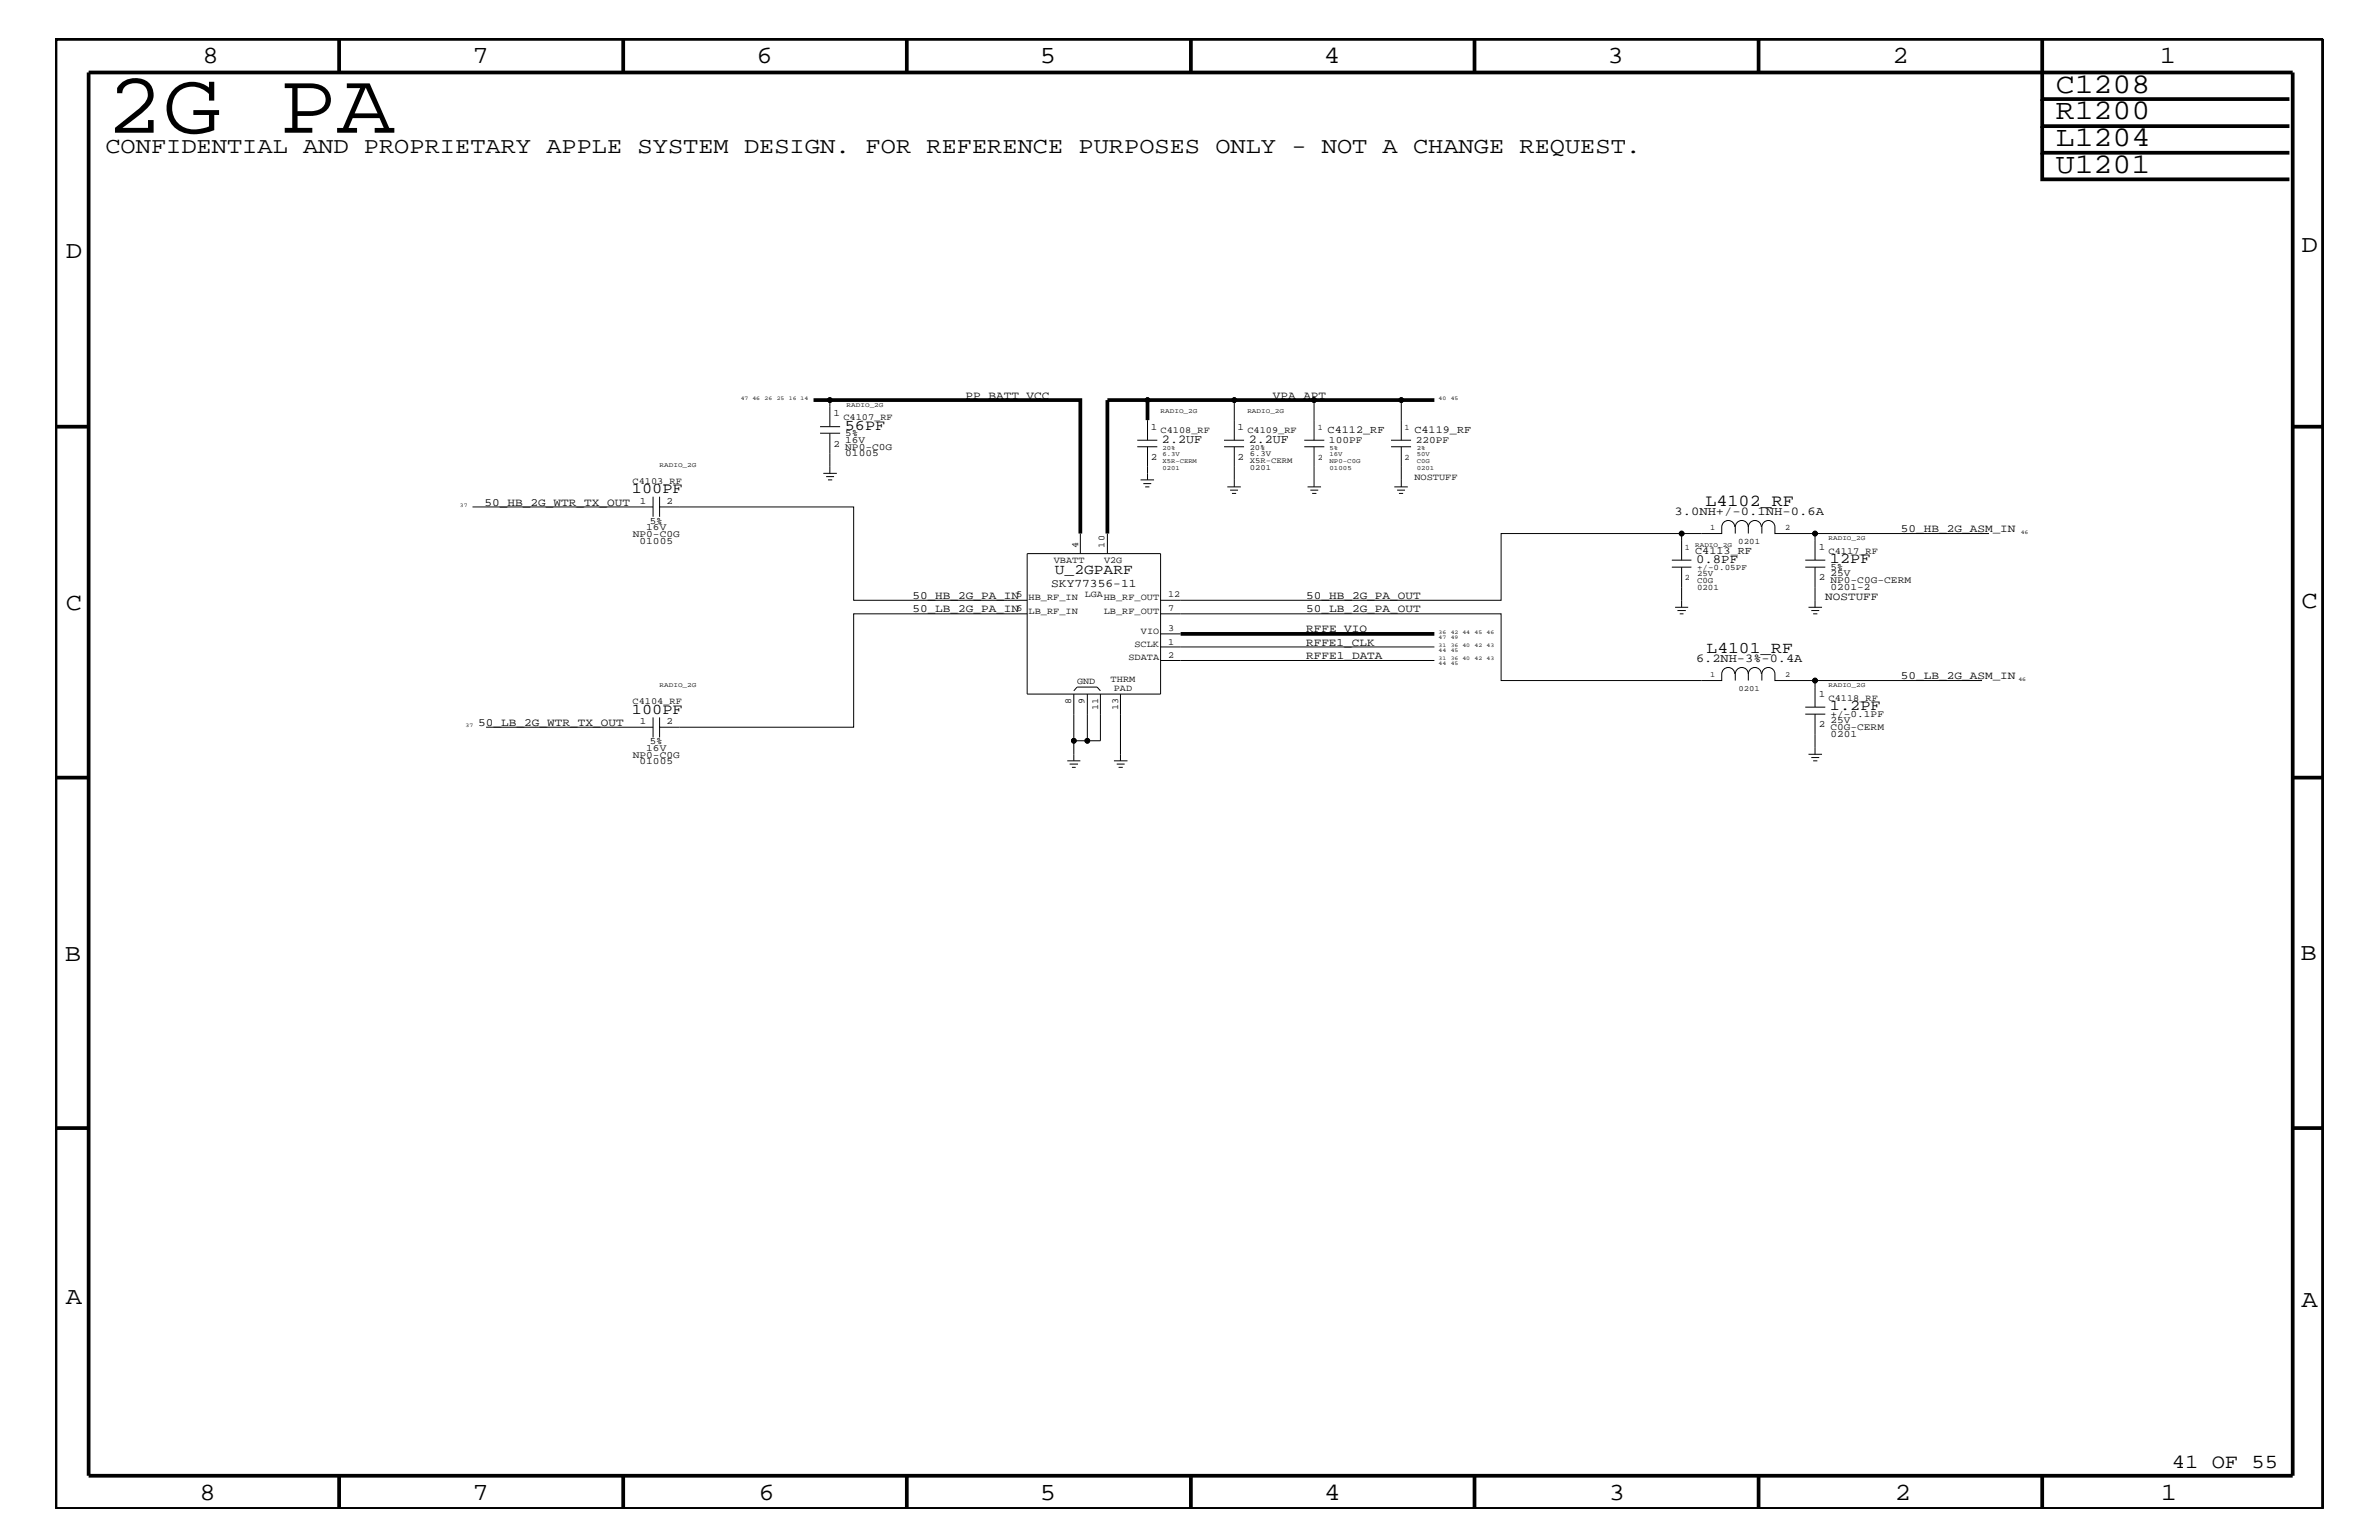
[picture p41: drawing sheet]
<svg xmlns="http://www.w3.org/2000/svg" width="432mm" height="279mm" viewBox="0 0 432 279" stroke-linecap="round" stroke-linejoin="round" font-family="sans-serif">
<defs><g id="words">
<text font-size="15.9" x="19.1" y="24.1">2G PA</text>
<g font-size="5.2">
<text x="373.1" y="16.8">C1208</text>
<text x="373.1" y="21.6">R1200</text>
<text x="373.1" y="26.5">L1204</text>
<text x="373.1" y="31.4">U1201</text>
</g>
<g font-size="4.5">
<text x="36.7" y="11.5">8</text>
<text x="85.8" y="11.5">7</text>
<text x="137.3" y="11.5">6</text>
<text x="188.7" y="11.5">5</text>
<text x="240.3" y="11.5">4</text>
<text x="291.8" y="11.5">3</text>
<text x="343.5" y="11.5">2</text>
<text x="392" y="11.5">1</text>
<text x="11.9" y="46.8">D</text>
<text x="417.7" y="45.7">D</text>
<text x="11.9" y="110.6">C</text>
<text x="417.7" y="110.3">C</text>
<text x="11.8" y="174.3">B</text>
<text x="417.6" y="174.2">B</text>
<text x="11.9" y="236.7">A</text>
<text x="417.7" y="237.1">A</text>
<text x="36.2" y="272.1">8</text>
<text x="85.8" y="272.1">7</text>
<text x="137.7" y="272.1">6</text>
<text x="188.7" y="272.1">5</text>
<text x="240.4" y="272.1">4</text>
<text x="292" y="272.1">3</text>
<text x="343.9" y="272.1">2</text>
<text x="392.2" y="272.1">1</text>
</g>
<text font-size="4.1" x="19.1" y="27.7">CONFIDENTIAL AND PROPRIETARY APPLE SYSTEM DESIGN. FOR REFERENCE PURPOSES ONLY - NOT A CHANGE REQUEST.</text>
<text font-size="3.6" x="394.2" y="266.4">41 OF 55</text>
<g font-size="3">
<text x="309.5" y="91.8">L4102_RF</text>
<text x="309.8" y="118.5">L4101_RF</text>
</g>
<g font-size="2.7">
<text x="153.3" y="78">56PF</text>
<text x="114.7" y="89.5">100PF</text>
<text x="332.1" y="102.2">12PF</text>
<text x="114.7" y="129.6">100PF</text>
<text x="332.1" y="128.9">1.2PF</text>
</g>
<text font-size="2.6" x="191.5" y="104.1">U_2GPARF</text>
<text font-size="2.3" x="307.8" y="102.2">0.8PF</text>
<g font-size="2.2">
<text x="210.9" y="80.5">2.2UF</text>
<text x="226.7" y="80.5">2.2UF</text>
<text x="303.9" y="93.5">3.0NH+/-0.1NH-0.6A</text>
<text x="307.8" y="120.2">6.2NH-3%-0.4A</text>
</g>
<text font-size="2.1" x="190.8" y="106.5">SKY77356-11</text>
<g font-size="2">
<text x="175.3" y="72.3">PP_BATT_VCC</text>
<text x="231.1" y="72.3">VPA_APT</text>
<text x="88" y="91.7">50_HB_2G_WTR_TX_OUT</text>
<text x="345" y="96.5">50_HB_2G_ASM_IN</text>
<text x="165.6" y="111.1">50_LB_2G_PA_IN</text>
<text x="165.6" y="108.7">50_HB_2G_PA_IN</text>
<text x="237.1" y="108.7">50_HB_2G_PA_OUT</text>
<text x="237.1" y="111.1">50_LB_2G_PA_OUT</text>
<text x="331.3" y="108.9">NOSTUFF</text>
<text x="237.1" y="119.6">RFFE1_DATA</text>
<text x="237.1" y="114.8">RFFE_VIO</text>
<text x="237.1" y="117.2">RFFE1_CLK</text>
<text x="345" y="123.2">50_LB_2G_ASM_IN</text>
<text x="86.8" y="131.7">50_LB_2G_WTR_TX_OUT</text>
</g>
<g font-size="1.9">
<text x="241" y="78.6">C4112_RF</text>
<text x="256.7" y="78.6">C4119_RF</text>
<text x="307.7" y="100.4">C4113_RF</text>
</g>
<g font-size="1.8">
<text x="151.3" y="75.6">1</text>
<text x="151.3" y="81.1">2</text>
<text x="153.4" y="80.3">16V</text>
<text x="153.4" y="79.2">5%</text>
<text x="153.4" y="82.7">01005</text>
<text x="153.4" y="81.6">NP0-C0G</text>
<text x="208.9" y="83.5">2</text>
<text x="208.9" y="78">1</text>
<text x="224.6" y="83.5">2</text>
<text x="224.6" y="78">1</text>
<text x="241.2" y="80.5">100PF</text>
<text x="257" y="80.5">220PF</text>
<text x="116.2" y="91.4">1</text>
<text x="117.9" y="95">5%</text>
<text x="121" y="91.4">2</text>
<text x="114.9" y="97.4">NP0-C0G</text>
<text x="116.1" y="98.7">01005</text>
<text x="117.3" y="96.2">16V</text>
<text x="330.1" y="99.9">1</text>
<text x="330.1" y="105.3">2</text>
<text x="332.2" y="105.8">NP0-C0G-CERM</text>
<text x="332.2" y="104.6">25V</text>
<text x="332.2" y="107">0201-2</text>
<text x="332.2" y="103.5">5%</text>
<text x="116.2" y="131.3">1</text>
<text x="121" y="131.3">2</text>
<text x="330.1" y="131.9">2</text>
<text x="330.1" y="126.5">1</text>
<text x="332.2" y="130.2">+/-0.1PF</text>
<text x="332.2" y="131.3">25V</text>
<text x="114.9" y="137.4">NP0-C0G</text>
<text x="117.3" y="136.2">16V</text>
<text x="117.9" y="135">5%</text>
<text x="332.2" y="132.4">C0G-CERM</text>
<text x="332.2" y="133.6">0201</text>
<text x="116.1" y="138.6">01005</text>
</g>
<g font-size="1.7">
<text x="153.1" y="76.2">C4107_RF</text>
<text x="210.7" y="78.6">C4108_RF</text>
<text x="226.4" y="78.6">C4109_RF</text>
<text x="114.8" y="87.7">C4103_RF</text>
<text x="256.7" y="87.1">NOSTUFF</text>
<text x="195.7" y="99.3" transform="rotate(-90 195.7 99.3)">4</text>
<text x="200.5" y="99.3" transform="rotate(-90 200.5 99.3)">10</text>
<text x="331.9" y="100.4">C4117_RF</text>
<text x="191.3" y="102.2">VBATT</text>
<text x="200.4" y="102.2">V2G</text>
<text x="184.5" y="110.9">6</text>
<text x="184.5" y="108.4">5</text>
<text x="186.7" y="111.4">LB_RF_IN</text>
<text x="186.7" y="108.9">HB_RF_IN</text>
<text x="196.9" y="108.3">LGA</text>
<text x="200.3" y="111.4">LB_RF_OUT</text>
<text x="200.3" y="108.9">HB_RF_OUT</text>
<text x="212" y="110.9">7</text>
<text x="212" y="108.4">12</text>
<text x="204.8" y="119.8">SDATA</text>
<text x="205.9" y="117.4">SCLK</text>
<text x="207.1" y="115">VIO</text>
<text x="212" y="114.5">3</text>
<text x="212" y="119.3">2</text>
<text x="212" y="117">1</text>
<text x="195.5" y="124.1">GND</text>
<text x="201.6" y="123.8">THRM</text>
<text x="202.2" y="125.3">PAD</text>
<text x="114.8" y="127.7">C4104_RF</text>
<text x="194.4" y="127.8" transform="rotate(-90 194.4 127.8)">8</text>
<text x="196.8" y="127.8" transform="rotate(-90 196.8 127.8)">9</text>
<text x="199.3" y="128.9" transform="rotate(-90 199.3 128.9)">11</text>
<text x="202.9" y="128.9" transform="rotate(-90 202.9 128.9)">13</text>
<text x="331.9" y="127.1">C4118_RF</text>
</g>
<g font-size="1.5">
<text x="239.2" y="83.5">2</text>
<text x="239.2" y="78">1</text>
<text x="254.9" y="83.5">2</text>
<text x="254.9" y="78">1</text>
<text x="305.8" y="99.9">1</text>
<text x="310.4" y="96.2">1</text>
<text x="315.5" y="98.7">0201</text>
<text x="324" y="96.2">2</text>
<text x="305.8" y="105.3">2</text>
<text x="308" y="103.5">+/-0.05PF</text>
<text x="308" y="107">0201</text>
<text x="308" y="105.8">C0G</text>
<text x="308" y="104.6">25V</text>
</g>
<g font-size="1.4">
<text x="226.8" y="82.7">6.3V</text>
<text x="226.8" y="83.9">X5R-CERM</text>
<text x="226.8" y="81.6">20%</text>
<text x="226.8" y="85.2">0201</text>
<text x="310.4" y="122.9">1</text>
<text x="315.6" y="125.4">0201</text>
<text x="324" y="122.9">2</text>
</g>
<g font-size="1.2">
<text x="153.7" y="73.8">RADIO_2G</text>
<text x="210.7" y="75">RADIO_2G</text>
<text x="226.4" y="75">RADIO_2G</text>
<text x="211" y="81.6">20%</text>
<text x="211" y="82.7">6.3V</text>
<text x="211" y="83.9">X5R-CERM</text>
<text x="241.3" y="83.9">NP0-C0G</text>
<text x="241.3" y="82.7">16V</text>
<text x="241.3" y="81.6">5%</text>
<text x="257.1" y="81.6">2%</text>
<text x="257.1" y="82.7">50V</text>
<text x="257.1" y="83.9">C0G</text>
<text x="119.7" y="84.7">RADIO_2G</text>
<text x="211" y="85.2">0201</text>
<text x="241.3" y="85.2">01005</text>
<text x="257.1" y="85.2">0201</text>
<text x="307.7" y="99.3">RADIO_2G</text>
<text x="331.9" y="98">RADIO_2G</text>
<text x="119.7" y="124.7">RADIO_2G</text>
<text x="331.9" y="124.7">RADIO_2G</text>
</g>
<g font-size="1">
<text x="134.5" y="72.6">47 46</text>
<text x="138.8" y="72.6">26</text>
<text x="141" y="72.6">25</text>
<text x="143.2" y="72.6">16 14</text>
<text x="261.1" y="72.6">40</text>
<text x="263.3" y="72.6">45</text>
<text x="83.5" y="92">37</text>
<text x="366.8" y="96.8">46</text>
<text x="261.1" y="119.8">31</text>
<text x="261.1" y="115">36</text>
<text x="261.1" y="115.9">47</text>
<text x="261.1" y="117.4">31</text>
<text x="261.1" y="118.3">44</text>
<text x="263.3" y="119.8">36 40</text>
<text x="263.3" y="115">42 44</text>
<text x="263.3" y="115.9">49</text>
<text x="263.3" y="117.4">36 40</text>
<text x="263.3" y="118.3">45</text>
<text x="267.6" y="119.8">42</text>
<text x="267.6" y="115">45</text>
<text x="267.6" y="117.4">42</text>
<text x="269.8" y="119.8">43</text>
<text x="269.8" y="115">46</text>
<text x="269.8" y="117.4">43</text>
<text x="261.1" y="120.7">44</text>
<text x="263.3" y="120.7">45</text>
<text x="366.4" y="123.5">46</text>
<text x="84.5" y="131.9">37</text>
</g>
</g></defs>
<g fill="none" stroke="#000" stroke-width=".18">
<path d="M148.8 78.6h3.7M148.8 77.4h3.7M150.6 72.6v4.8M150.6 78.6v7.3M206.4 79.9h3.7M208.3 76.2v3.7M222.2 79.9h3.6M224 72.6v7.3M236.7 79.9h3.7M238.5 72.6v7.3M252.5 79.9h3.6M254.3 72.6v7.3"/>
<path d="M85.8 92h32.7M118.5 90.1v3.7M119.7 92h35.2v16.9h31.5M119.7 90.1v3.7M149.4 85.9h2.5M149.9 86.5h1.5M150.3 87.1h.7M196.1 96.8v3.6M201 96.8v3.6M206.4 81.1h3.7M207 87.1h2.5M207.5 87.7h1.5"/>
<path d="M207.9 88.3h.7M208.3 81.1v6M222.2 81.1h3.6M222.8 88.3h2.4M223.3 88.9h1.4M223.6 89.5h.8M224 81.1v7.2M236.7 81.1h3.7M237.3 88.3h2.5M237.8 88.9h1.5M238.2 89.5h.7M238.5 81.1v7.2"/>
<path d="M252.5 81.1h3.6M253.1 88.3h2.4M253.6 88.9h1.4M253.9 89.5h.8M254.3 81.1v7.2M305.2 96.8v4.8M314.9 95.6a1.19 1.19 0 0 0-1.2-1.2 1.19 1.19 0 0 0-1.2 1.2v1.2h-40v12.1h-61.8M317.3 95.6a1.19 1.19 0 0 1 1.2-1.2 1.19 1.19 0 0 1 1.2 1.2M317.3 95.6a1.19 1.19 0 0 0-1.2-1.2 1.19 1.19 0 0 0-1.1 1.2v1.2M317.3 95.6v1.2M319.8 96.8v-1.2a1.19 1.19 0 0 1 1.2-1.2 1.19 1.19 0 0 1 1.2 1.2v1.2h38.8M329.4 96.8v4.8"/>
<path d="M186.4 111.4h-31.5v20.5h-35.2M186.4 100.4h24.3v25.5h-24.3zM210.7 111.4h61.8v12.1h40v-1.2a1.19 1.19 0 0 1 1.2-1.2 1.19 1.19 0 0 1 1.2 1.2M210.7 115h3.6M210.7 119.8h49.7M210.7 117.4h49.7M303.4 102.9h3.6M303.4 101.6h3.6M304 110.2h2.4M304.5 110.8h1.5M304.9 111.4h.7M305.2 102.9v7.3"/>
<path d="M327.7 102.9h3.6M327.7 101.6h3.6M328.3 110.2h2.4M328.8 110.8h1.4M329.1 111.4h.8M329.4 102.9v7.3M88.2 131.9h30.3M118.5 130.2v3.6M119.7 130.2v3.6M193.7 138h2.4M194.1 138.6h1.6M194.6 139.2h.6"/>
<path d="M194.9 125.9v8.5h2.5v-8.5M194.9 134.4v3.6M194.9 125.3l.6-.6h3.6l.6 .6M199.7 125.9v8.5h-2.3M202.2 138h2.4M202.7 138.6h1.4M203 139.2h.8M203.4 125.9v12.1M317.3 122.3a1.19 1.19 0 0 1 1.2-1.2 1.19 1.19 0 0 1 1.2 1.2M317.3 122.3a1.19 1.19 0 0 0-1.2-1.2 1.19 1.19 0 0 0-1.1 1.2v1.2M317.3 122.3v1.2M319.8 123.5v-1.2a1.19 1.19 0 0 1 1.2-1.2 1.19 1.19 0 0 1 1.2 1.2v1.2h37.5"/>
<path d="M327.7 129.6h3.6M327.7 128.3h3.6M328.3 136.8h2.4M328.8 137.4h1.4M329.1 138h.8M329.4 123.5v4.8M329.4 129.6v7.2"/>
<circle cx="150.6" cy="72.6" r=".42"/>
<circle cx="208.3" cy="72.6" r=".42"/>
<circle cx="224" cy="72.6" r=".42"/>
<circle cx="238.5" cy="72.6" r=".42"/>
<circle cx="254.3" cy="72.6" r=".42"/>
<circle cx="305.2" cy="96.8" r=".42"/>
<circle cx="329.4" cy="96.8" r=".42"/>
<circle cx="194.9" cy="134.4" r=".42"/>
<circle cx="197.4" cy="134.4" r=".42"/>
<circle cx="329.4" cy="123.5" r=".42"/>
</g>
<g fill="none" stroke="#000" stroke-width=".68" stroke-linecap="butt">
<path d="M10.1 7.1h411.5v266.7h-411.5zM16.1 13.2h400v254.5h-400zM61.6 7.1v6.1M113.1 7.1v6.1M164.6 7.1v6.1M216.2 7.1v6.1M267.6 7.1v6.1M319.2 7.1v6.1M370.7 7.1v10.9h44.8M370.7 18v4.9h44.8M370.7 22.9v4.8h44.8M370.7 27.7v4.8h44.8"/>
<path d="M10.1 77.4h6M147.7 72.6h48.4v24.2M208.3 72.6v3.6M260.4 72.6h-59.4v24.2M416.1 77.4h5.5M214.3 115h46.1M10.1 141.1h6M416.1 141.1h5.5M10.1 204.7h6M416.1 204.7h5.5M61.6 267.7v6.1M113.1 267.7v6.1"/>
<path d="M164.6 267.7v6.1M216.2 268v5.8M267.6 267.7v6.1M319.2 267.7v6.1M370.7 267.7v6.1"/>
</g>
<g fill="#000">
<circle cx="150.6" cy="72.6" r=".42"/>
<circle cx="208.3" cy="72.6" r=".42"/>
<circle cx="224" cy="72.6" r=".42"/>
<circle cx="238.5" cy="72.6" r=".42"/>
<circle cx="254.3" cy="72.6" r=".42"/>
<circle cx="305.2" cy="96.8" r=".42"/>
<circle cx="329.4" cy="96.8" r=".42"/>
<circle cx="194.9" cy="134.4" r=".42"/>
<circle cx="197.4" cy="134.4" r=".42"/>
<circle cx="329.4" cy="123.5" r=".42"/>
</g>
<use href="#words"/>
</svg>
